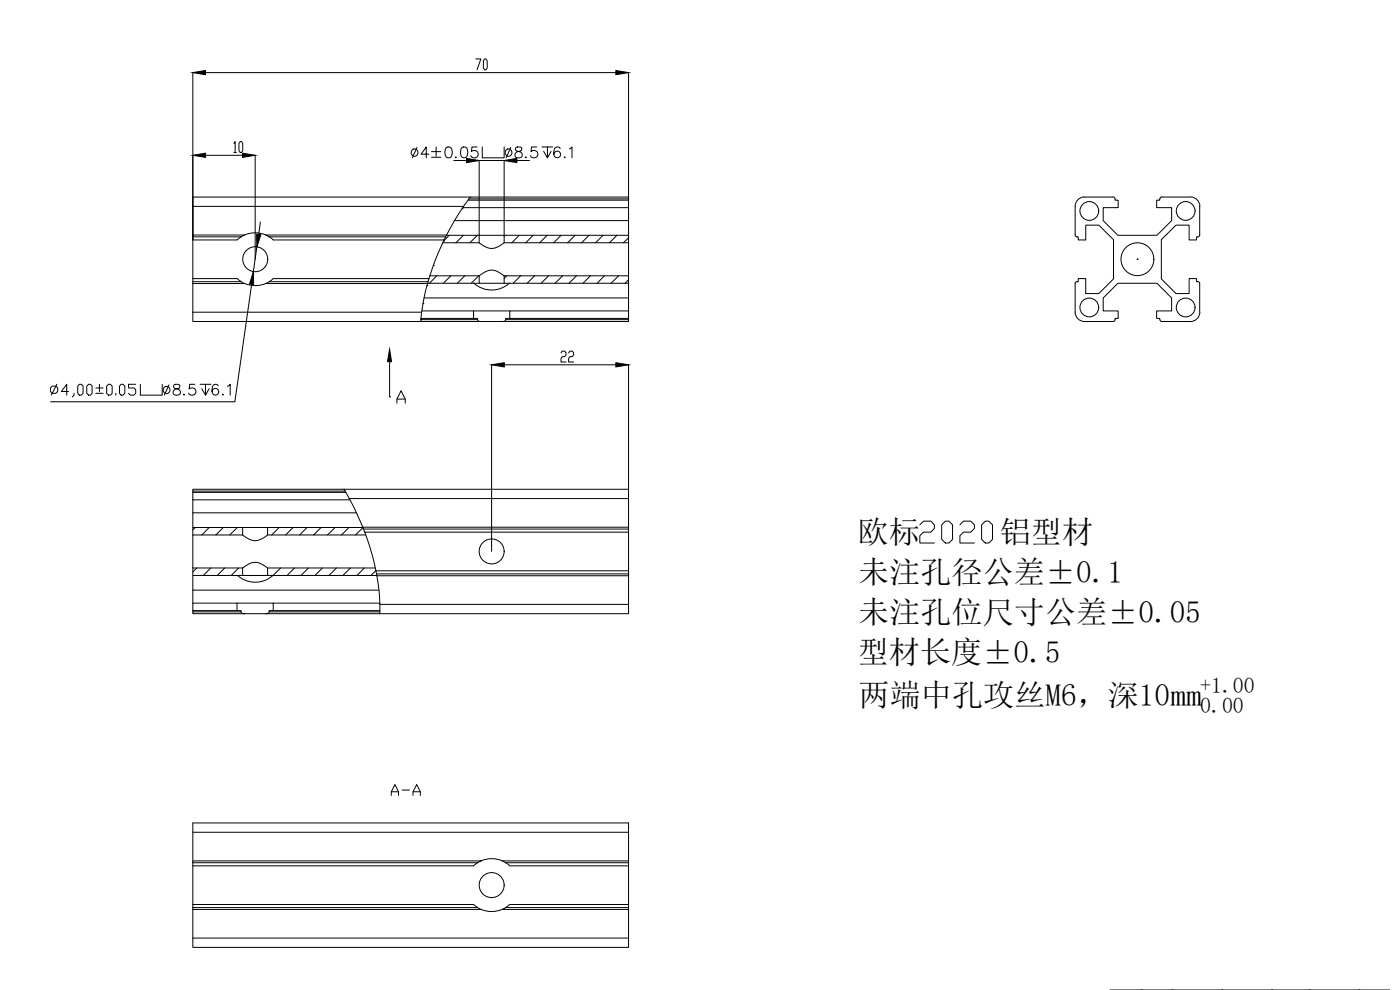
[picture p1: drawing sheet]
<svg xmlns="http://www.w3.org/2000/svg" width="420mm" height="297mm" viewBox="0 0 420 297" stroke-linecap="round" stroke-linejoin="round" font-family="sans-serif">
<defs><g id="words">
<g font-size="9.3">
<text x="257.4" y="162.9">欧标</text>
<text x="300.1" y="162.9">铝型材</text>
<text x="257.6" y="174.9">未注孔径公差±0.1</text>
<text x="257.6" y="187">未注孔位尺寸公差±0.05</text>
<text x="257.4" y="199">型材长度±0.5</text>
<text x="257.7" y="211.9">两端中孔攻丝M6，深10mm</text>
</g>
<text font-size="6.6" x="116.1" y="239.9">A-A</text>
<g font-size="6.5">
<text x="360.2" y="207.9">+1.00</text>
<text x="360.2" y="213.9">0.00</text>
</g>
</g></defs>
<!-- layer: 5 -->
<path d="M333.1 297h84M342.4 297h.1M351.7 297h.1M366.7 297h.1M381.6 297h.1M392.9 297h.1M407.8 297h.1" fill="none" stroke="#000" stroke-width=".3"/>
<!-- layer: 0 -->
<g fill="none" stroke="#000" stroke-width=".3">
<path d="M140.7 59.7h47.9M141.1 59.1l-2 2.8M141.1 59.1h47.5v.6M141.1 59.1h-83.2v11.4M188.6 59.7v.4M325.5 59.1h8.6M325.5 59.1a2.82 2.82 0 0 0-2.8 2.8v8.6a.68 .68 0 0 0 .9 .6v.9h2.2v-4.5h4l4.4 4.4v11.8l-4.4 4.4h-4v-4.5h-2.2v.9h-.4M334.1 59.1a.7 .7 0 0 1 .5 1h1v2.2h-4.5v3.9l4.4 4.4h11.7l4.4-4.4v-3.9h-4.5v-2.2h1v-.4M348.7 59.1h8.6M348.7 59.1l-.6 .6M357.3 59.1a2.81 2.81 0 0 1 2.8 2.8l-.1 8.6a.68 .68 0 0 1-.9 .6v.9h-2.2v-4.5h-4l-4.4 4.4v11.8l4.4 4.4h4v-4.5h2.2v.9h.4M57.9 70.5h15.5l-1 .6h-14.5z"/>
<path d="M57.9 61.9h81.2M57.9 71.1v13.4M57.9 72h13.2M72.4 71l-1.2 1M73.4 70.5a7.9 7.9 0 0 1 6.4 0M80.8 71.1h52.9M80.8 71l1.2 1M82 72h51.3M132.9 72.8h10.9a5 5 0 0 0 7.5 0h37.3v9.9h-37.3M133.3 72l-2.5 5.7-2.1 5.9M133.7 71.1l-.4 .9M134 70.6h9.8"/>
<path d="M134 70.5h-54.3l1.1 .6M134 70.5l-.3 .6M136.4 66.2h52.2v4.4M138.9 62.3h49.7M139.1 61.9l-2.7 4.2-2.4 4.4M140.5 60.1h48.1v2.2M151.3 70.6h-7.5v2.2M151.3 70.6h37.3v2.2M151.3 70.6v2.2M188.6 62.3v3.9M341.3 77.6l-.1 .2M341.3 77.8h.1"/>
<path d="M57.9 93.7v2.8h68.4M57.9 84.5h14.4l1.1 .6h-15.5zM57.9 93.7h68.6M57.9 85.1v8.6M57.9 83.6h13.2M71.2 83.6l1.2 .9M73.4 85.1a7.9 7.9 0 0 0 6.4 0M126.3 96.5h18.1M126.3 95.9h17M126.5 93.7l-.2 2.8M126.6 93.3h15.5v2.2h-15.7M128.3 85.1l-1 4.3-.8 4.3"/>
<path d="M128.3 85h15.5M128.4 84.5h-47.6l-1.1 .6h48.6M128.4 84.5l-.1 .6M128.7 83.6h-46.7l-1.2 .9M128.7 83.6l-.3 .9M129 82.7h14.8a4.9 4.9 0 0 1 7.2-.2l.3 .2M142.1 95.5h1.2v.4M142.1 93.3h10.9M142.2 85a7.9 7.9 0 0 0 10.7 0M143.8 82.7v2.3h7.5M151.3 82.7v2.3M151.8 95.9h36.8"/>
<path d="M153 93.3h35.6v2.2h-35.6zM153 95.5h-1.2l-.1 .6-.7 .4h-6.9l-.5-.2-.3-.4M188.6 82.7v2.3h-37.3M188.6 85v4.4h-61.3M188.6 95.9v.6h-37.9M188.6 89.4v3.9M188.6 95.5v.4M323.2 84.5l-.5 .6v8.6a2.82 2.82 0 0 0 2.8 2.8h8.6M348.1 95.9v-.4h-1v-2.2h4.5v-3.9l-4.4-4.4h-11.7l-4.4 4.4v3.9h4.5v2.2h-1a.68 .68 0 0 1-.5 1M359.5 84.5l.5 .6v8.6a2.73 2.73 0 0 1-2.7 2.8h-8.6l-.6-.6M57.9 150v3.9M57.9 150h47.1"/>
<path d="M57.9 147.3h45.7M72.8 158.3h-14.9v2.2M80.3 158.3h-7.5v2.2M80.3 158.3v2.2M80.3 158.3h28.6M103.3 146.8l1.5 2.8M103.3 146.8h-45.4v.9M103.3 146.8h85.3M103.8 147.7h-45.9v2.3M104.8 149.6l4.1 8.6M104.8 149.6h83.8M107 153.9h-49.1v4.4"/>
<path d="M108.9 158.2l.2 .5M108.9 158.2h79.7M109.1 158.7h79.5M109.1 158.7l.4 1M109.5 159.7l2.3 7.2 1 4.4M109.5 159.7h79.1v11.6M276.1 157.5l1.1-1.1h2.2l1 1.1v1.1l-1 1.1h-2.2l-1.1 1v2.2h4.3M283.7 156.4h1.1l1.1 1.1v4.3l-1.1 1.1h-1.1l-1.1-1.1v-4.3zM288.1 157.5l1-1.1h2.2l1.1 1.1v1.1l-1.1 1.1h-2.2l-1 1v2.2h4.3M295.7 156.4h1.1l1.1 1.1v4.3l-1.1 1.1h-1.1l-1.1-1.1v-4.3zM57.9 170.4h14.9a5 5 0 0 1 6.4-.7l1.1 .7h32.3M57.9 170.4v2.3h14.9"/>
<path d="M57.9 172.7v8.3M57.9 177.1h55.8M71.3 172.6a7.9 7.9 0 0 0 10.6 0M72.8 170.4v2.3h7.5M80.3 170.4v2.3M80.3 172.7h32.8M109.8 160.5h-29.5a5 5 0 0 1-7.4 .1l-15-.1v9.9M112.8 171.3h75.8v.9M112.8 171.3l.2 .9M113 172.2h75.6v.5M113 172.2l.1 .5M113.1 172.7l.6 4.4 .3 4.2"/>
<path d="M113.1 172.7h75.5M188.6 172.7v8.6h-74.6M57.9 183.2v.4h14.4M57.9 183.6v.5h15.5M57.9 183.2h13.2M71.1 181h10.9v2.2h-1.2l-.2 .7-.5 .2h-7l-.6-.2-.2-.7h-1.2zM71.1 181h-13.2v2.2M79.7 184.1h34.3M80.8 183.6h33.2M82 183.2h32M82 181h32M114 181.3v2.8"/>
<path d="M188.6 181.3v2.8h-74.6M57.9 246.9h130.7v2.8h-130.7zM57.9 258.9v-.6h86.5l-1.1 .6M57.9 249.7v8.6M57.9 258.9v13.4M57.9 258.9h85.4M57.9 259.8h84.2M143.3 258.8l-1.2 1M144.4 258.3a7.9 7.9 0 0 1 6.3 0M150.7 258.3h37.9v.6h-36.9zM151.8 258.8l1.2 1M153 259.8h35.6"/>
<path d="M188.6 249.7v8.6M188.6 258.9v13.4M57.9 272.9v-.6h85.4l1.1 .6M57.9 271.4h84.2l1.2 .9M57.9 272.9v8.6M57.9 272.9h86.5M144.4 272.8a7.9 7.9 0 0 0 6.3 0M150.7 272.9l1.1-.6h36.8v.6zM188.6 271.4h-35.6l-1.2 .9M188.6 272.9v8.6M57.9 281.5v2.8h130.7v-2.8M57.9 281.5h130.7"/>
<circle cx="76.6" cy="77.8" r="3.7"/>
<circle cx="326.9" cy="63.3" r="2.82"/>
<circle cx="341.4" cy="77.8" r="4.9"/>
<circle cx="355.8" cy="63.3" r="2.82"/>
<circle cx="326.9" cy="92.3" r="2.82"/>
<circle cx="355.8" cy="92.3" r="2.82"/>
<circle cx="147.6" cy="165.4" r="3.7"/>
<circle cx="147.6" cy="265.6" r="3.7"/>
</g>
<g fill="none" stroke="#000" stroke-width=".3">
<path d="M134.8 70.6l-1.7 1.7M139.1 70.6l-2.3 2.2M143.3 70.6l-2.3 2.2M151.6 70.6l-.3 .4M155.8 70.6l-2.2 2.2M160 70.6l-2.2 2.2M164.2 70.6l-2.2 2.2M168.4 70.6l-2.2 2.2M172.6 70.6l-2.3 2.2M176.8 70.6l-2.3 2.2M181 70.6l-2.3 2.2M185.2 70.6l-2.3 2.2"/>
<path d="M188.6 71.4l-1.5 1.4M131.1 82.7l-2.2 2.3M135.3 82.7l-2.2 2.3M139.5 82.7l-2.3 2.3M143.7 82.7l-2.3 2.3M152.1 82.7l-.8 .9M156.3 82.7l-2.3 2.3M160.4 82.7l-2.2 2.3M164.6 82.7l-2.2 2.3M168.8 82.7l-2.2 2.3M173 82.7l-2.2 2.3M177.2 82.7l-2.2 2.3"/>
<path d="M181.4 82.7l-2.2 2.3M185.6 82.7l-2.2 2.3M188.6 83.9l-1 1.1M58.6 158.3l-.7 .7M62.8 158.3l-2.2 2.2M67 158.3l-2.2 2.2M71.2 158.3l-2.2 2.2M83.8 158.3l-2.3 2.2M88 158.3l-2.3 2.2M92.2 158.3l-2.3 2.2M96.4 158.3l-2.3 2.2M100.5 158.3l-2.2 2.2"/>
<path d="M104.7 158.3l-2.2 2.2M108.9 158.3l-2.2 2.2M59.1 170.4l-1.2 1.2M63.2 170.4l-2.2 2.3M67.4 170.4l-2.2 2.3M71.6 170.4l-2.2 2.3M84.2 170.4l-2.2 2.3M88.4 170.4l-2.3 2.3M92.6 170.4l-2.3 2.3M96.8 170.4l-2.3 2.3M101 170.4l-2.3 2.3M105.2 170.4l-2.3 2.3"/>
<path d="M109.3 170.4l-2.2 2.3M112.8 171.2l-1.5 1.5"/>
</g>
<!-- layer: 10 -->
<path d="M130 79.6h.1M133.1 72.3h.1M138.7 62.6h.1M126.3 95.9h.1M126.9 91.1h.1M128.1 85.7h.1" fill="none" stroke="#000" stroke-width=".3"/>
<g fill="none" stroke="#000" stroke-width=".3">
<path d="M142.8 17.7h1.5l-1.1 3.2M145.5 17.7h.3l.4 .5v2.2l-.4 .5h-.3l-.4-.5v-2.2zM57.9 21.8v50.1M61.7 21.8h123.1M188.6 21.8v38.2M61.7 46.6h11.1M70.2 43l.4-.5v3.2M70.2 45.7h.8M72.1 42.5h.4l.4 .5v2.2l-.4 .5h-.4l-.4-.5v-2.2zM76.6 46.6v31.2M125.1 44.2l-1.4 3.2M128.7 46.3h-2.3l1.5-2.2v3.3"/>
<path d="M129.5 45.5h2.8M129.5 47.2h2.8M130.9 44.1v2.8M134 44.2a1.12 1.12 0 0 1 1.6 .5 2.65 2.65 0 0 1-.3 2.5 1.04 1.04 0 0 1-1.6-.5 2.68 2.68 0 0 1 .3-2.5zM136.2 48.2h3.8M136.8 47.1l-.1 .1 .1 .2 .1-.2M138.7 44.2a1.08 1.08 0 0 1 1.5 .5 2.65 2.65 0 0 1-.3 2.5 1.05 1.05 0 0 1-1.6-.5 2.87 2.87 0 0 1 .4-2.5zM143.2 44.1h-1.6l-.1 1.4a1.16 1.16 0 0 1 1.7 0 1.16 1.16 0 0 1-.2 1.7 1.16 1.16 0 0 1-1.7-.5M144.7 44.1v3.3h6.6v-3.3M153.3 44.2l-1.4 3.2M154.9 44.2a.66 .66 0 0 0 .3 1.1 1.33 1.33 0 0 1 1.5 1.4 1.12 1.12 0 0 1-1.3 .7 1.12 1.12 0 0 1-.8-1.1 1.45 1.45 0 0 1 1.5-1 .65 .65 0 0 0 .3-1.1zM155.1 48.2h3.8"/>
<path d="M157.8 47.1l-.2 .1 .2 .2 .2-.2M161.1 44.1h-1.6l-.1 1.4a1.16 1.16 0 0 1 1.7 0 1.16 1.16 0 0 1-.2 1.7 1.16 1.16 0 0 1-1.7-.5M162.6 44.1h3.3M164.3 44.1v3.3l-1.1-2M165.4 45.4l-1.1 2M168.1 44.6a.96 .96 0 0 0-.9-.5 .96 .96 0 0 0-.8 .6 1.88 1.88 0 0 0 .8 2.7 1.03 1.03 0 0 0 1.1-1 1.03 1.03 0 0 0-1-1.1 1.03 1.03 0 0 0-1.1 1M169.5 47.1l-.2 .1 .2 .2 .1-.2M170.9 44.7l.8-.6v3.3M77.1 74.1l-1.1 7.4M78.1 66.6l-.5 3.7M143.8 70.6v-22.4h7.5v22.4M75.5 85.3l-5 35.3h-55.3"/>
<path d="M15.7 115.9h1.1l.5 .5v1.1l-.5 .5h-1.1l-.5-.5v-1.1zM17.1 115.3l-1.7 3.3M20.6 117.5h-2.2l1.6-2.2v3.3M22.2 118v.6l-.5 .5M23.8 115.3h.6l.5 .6v2.1l-.5 .6h-.6l-.5-.6v-2.1zM26.6 115.3h.5l.5 .6v2.1l-.5 .6h-.5l-.6-.6v-2.1zM28.7 118h2.2M28.7 116.4h2.2M29.8 115.3v2.2M32 115.9l.6-.6h.5l.6 .6v2.1l-.6 .6h-.5l-.6-.6zM34.8 118v.6M36.4 115.3h.5l.6 .6v2.1l-.6 .6h-.5l-.5-.6v-2.1z"/>
<path d="M40.7 115.3h-2.1v1.1h1.6l.5 .5v1.1l-.5 .6h-1.1l-.5-.6M42.1 115.3v3.3h6.6v-3.3M50.7 115.5l-1.4 3.1M52.2 115.5a.66 .66 0 0 0 .4 1 1.39 1.39 0 0 1 1.5 1.4 1.15 1.15 0 0 1-1.2 .7 1.15 1.15 0 0 1-1-1.1 1.95 1.95 0 0 1 1.9-1.1l.2-.6a1.25 1.25 0 0 0-1.8-.3zM55.2 118.3v.3l.2-.2M58.5 115.3h-1.6l-.1 1.4a1.16 1.16 0 0 1 1.7 0 1.16 1.16 0 0 1-.2 1.7 1.16 1.16 0 0 1-1.7-.5M60 115.3h3.3M61.7 115.3v3.3l-1.2-2M62.8 116.6l-1.1 2M65.5 115.8a.95 .95 0 0 0-1.4-.3 1.95 1.95 0 0 0 .5 3.1 1.02 1.02 0 0 0 1.1-1 1.02 1.02 0 0 0-1-1.1 1.02 1.02 0 0 0-1.1 1M66.9 118.3l-.2 .1 .2 .2 .2-.2M68.3 115.9l.8-.6v3.3"/>
<path d="M116.9 108.5v10.6h.4M119.1 119.7h2.5M147.5 109.5v55.9M151.3 109.5h33.5M168.4 105.9l.3-.5h.8l.4 .5v.6l-.4 .5h-.8l-.3 .6v1h1.5M170.6 105.9l.4-.5h.8l.4 .5v.6l-.4 .5h-.8l-.4 .6v1h1.6M188.6 109.5v50M119.1 121v-1.3l1.3-2.5 1.2 2.5v1.3"/>
<circle cx="124.4" cy="45.8" r="1.08"/>
<circle cx="152.6" cy="45.7" r="1.09"/>
<circle cx="50" cy="117" r="1.07"/>
</g>
<path d="M57.9 21.8l3.8-.6v1.2zM184.8 21.2l3.8 .6-3.8 .6zM57.9 46.6l3.8-.6v1.2zM72.8 46l3.8 .6-3.8 .6zM140 47.5l3.8 .7-3.8 .6zM151.3 48.2l3.8-.7v1.3zM77 70.3l1.3 .1-1.2 3.7zM76 81.5l.1 3.9-1.2-.2zM116.9 104.8l.6 3.7h-1.2zM147.5 109.5l3.8-.7v1.3zM184.8 108.8l3.8 .7-3.8 .6z" fill="#000" stroke="#000" stroke-width=".3"/>
<use href="#words"/>
</svg>
